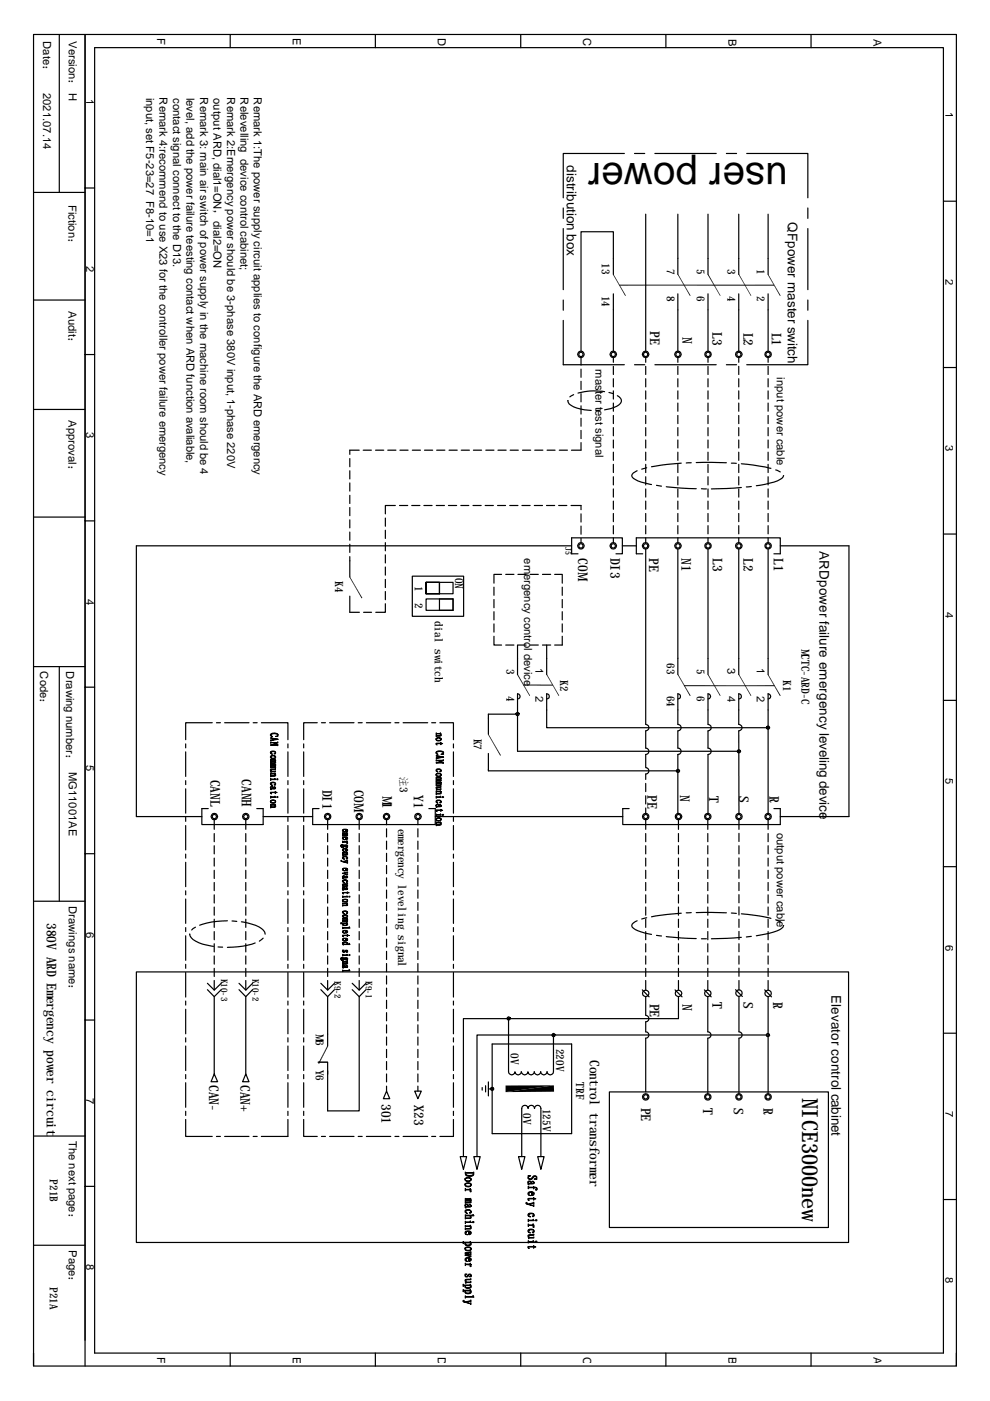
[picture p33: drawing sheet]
<svg xmlns="http://www.w3.org/2000/svg" width="210mm" height="297mm" viewBox="0 0 210 297" stroke-linecap="round" stroke-linejoin="round" font-family="sans-serif">
<defs><g id="words">
<text font-size="8.6" x="167" y="34.6" transform="rotate(-180 167 34.6)">user power</text>
<text font-size="4.7" x="170.1" y="232.8" transform="rotate(90 170.1 232.8)">NICE3000new</text>
<g font-size="2.8">
<text x="120.2" y="35" transform="rotate(90 120.2 35)">distribution box</text>
<text x="167" y="47.1" transform="rotate(90 167 47.1)">QFpower master switch</text>
<text x="137.8" y="70.3" transform="rotate(90 137.8 70.3)">PE</text>
<text x="144.7" y="71.5" transform="rotate(90 144.7 71.5)">N</text>
<text x="151" y="70.5" transform="rotate(90 151 70.5)">L3</text>
<text x="157.6" y="70.5" transform="rotate(90 157.6 70.5)">L2</text>
<text x="163.7" y="70.6" transform="rotate(90 163.7 70.6)">L1</text>
<text x="122.6" y="118.3" transform="rotate(90 122.6 118.3)">COM</text>
<text x="129.4" y="118.3" transform="rotate(90 129.4 118.3)">DI3</text>
<text x="137.7" y="118.3" transform="rotate(90 137.7 118.3)">PE</text>
<text x="144.5" y="118.3" transform="rotate(90 144.5 118.3)">N1</text>
<text x="151.1" y="118.4" transform="rotate(90 151.1 118.4)">L3</text>
<text x="157.6" y="118.4" transform="rotate(90 157.6 118.4)">L2</text>
<text x="164" y="118.3" transform="rotate(90 164 118.3)">L1</text>
<text x="173.8" y="116.9" transform="rotate(90 173.8 116.9)">ARDpower failure emergency leveling device</text>
<text x="44.6" y="165.3" transform="rotate(90 44.6 165.3)">CANL</text>
<text x="51.3" y="165.2" transform="rotate(90 51.3 165.2)">CANH</text>
<text x="68.4" y="167.4" transform="rotate(90 68.4 167.4)">DI1</text>
<text x="75.1" y="167.4" transform="rotate(90 75.1 167.4)">COM</text>
<text x="81.1" y="168.7" transform="rotate(90 81.1 168.7)">M</text>
<text x="81.1" y="170.1" transform="rotate(90 81.1 170.1)">1</text>
<text x="87.8" y="168.6" transform="rotate(90 87.8 168.6)">Y1</text>
<text x="137.3" y="168.6" transform="rotate(90 137.3 168.6)">PE</text>
<text x="144.2" y="168.6" transform="rotate(90 144.2 168.6)">N</text>
<text x="150.3" y="168.8" transform="rotate(90 150.3 168.8)">T</text>
<text x="156.7" y="168.8" transform="rotate(90 156.7 168.8)">S</text>
<text x="163.2" y="168.8" transform="rotate(90 163.2 168.8)">R</text>
<text x="9.9" y="195.7" transform="rotate(90 9.9 195.7)">380V ARD Emergency power circuit</text>
<text x="137.8" y="212.8" transform="rotate(90 137.8 212.8)">PE</text>
<text x="144.7" y="212.8" transform="rotate(90 144.7 212.8)">N</text>
<text x="151.1" y="212.4" transform="rotate(90 151.1 212.4)">T</text>
<text x="157.6" y="212.5" transform="rotate(90 157.6 212.5)">S</text>
<text x="163.9" y="212.5" transform="rotate(90 163.9 212.5)">R</text>
<text x="176.3" y="211" transform="rotate(90 176.3 211)">Elevator control cabinet</text>
<text x="125.1" y="224.7" transform="rotate(90 125.1 224.7)">Control transformer</text>
<text x="44.3" y="230" transform="rotate(90 44.3 230)">CAN-</text>
<text x="51" y="230" transform="rotate(90 51 230)">CAN+</text>
<text x="80.9" y="234" transform="rotate(90 80.9 234)">301</text>
<text x="87.8" y="234.4" transform="rotate(90 87.8 234.4)">X23</text>
<text x="136" y="234.9" transform="rotate(90 136 234.9)">PE</text>
<text x="149.1" y="234.9" transform="rotate(90 149.1 234.9)">T</text>
<text x="155.6" y="234.9" transform="rotate(90 155.6 234.9)">S</text>
<text x="161.9" y="234.9" transform="rotate(90 161.9 234.9)">R</text>
</g>
<g font-size="2.4">
<text x="9.1" y="8.7" transform="rotate(90 9.1 8.7)">Date：</text>
<text x="14.6" y="8.7" transform="rotate(90 14.6 8.7)">Version： H</text>
<text x="33.3" y="8.2" transform="rotate(90 33.3 8.2)">F</text>
<text x="62.1" y="8.2" transform="rotate(90 62.1 8.2)">E</text>
<text x="92.8" y="8.2" transform="rotate(90 92.8 8.2)">D</text>
<text x="123.7" y="8.2" transform="rotate(90 123.7 8.2)">C</text>
<text x="154.4" y="8.2" transform="rotate(90 154.4 8.2)">B</text>
<text x="185.2" y="8.2" transform="rotate(90 185.2 8.2)">A</text>
<text x="9.1" y="19.7" transform="rotate(90 9.1 19.7)">2021.07.14</text>
<text x="18.3" y="21.1" transform="rotate(90 18.3 21.1)">1</text>
<text x="31" y="20.7" transform="rotate(90 31 20.7)">input, set F5-23=27 F8-10=1</text>
<text x="33.8" y="20.6" transform="rotate(90 33.8 20.6)">Remark 4:recommend to use X23 for the controller power failure emergency</text>
<text x="36.7" y="20.7" transform="rotate(90 36.7 20.7)">contact signal connect to the D13.</text>
<text x="39.5" y="20.7" transform="rotate(90 39.5 20.7)">level, add the power failure teesting contact when ARD function avaliable,</text>
<text x="42.4" y="20.6" transform="rotate(90 42.4 20.6)">Remark 3: main air switch of power supply in the machine room should be 4</text>
<text x="45.3" y="20.8" transform="rotate(90 45.3 20.8)">output ARD, dial1=ON，dial2=ON</text>
<text x="48.2" y="20.6" transform="rotate(90 48.2 20.6)">Remark 2:Emergency power should be 3-phase 380V input, 1-phase 220V</text>
<text x="51" y="20.6" transform="rotate(90 51 20.6)">Relevelling device control cabinet;</text>
<text x="53.8" y="20.6" transform="rotate(90 53.8 20.6)">Remark 1:The power supply circuit applies to configure the ARD emergency</text>
<text x="200.5" y="23.8" transform="rotate(90 200.5 23.8)">1</text>
<text x="14.5" y="43.4" transform="rotate(90 14.5 43.4)">Fiction：</text>
<text x="18.3" y="56.4" transform="rotate(90 18.3 56.4)">2</text>
<text x="127.6" y="55.9" transform="rotate(90 127.6 55.9)">13</text>
<text x="141.4" y="57" transform="rotate(90 141.4 57)">7</text>
<text x="147.7" y="57" transform="rotate(90 147.7 57)">5</text>
<text x="154.3" y="57" transform="rotate(90 154.3 57)">3</text>
<text x="160.4" y="57" transform="rotate(90 160.4 57)">1</text>
<text x="200.5" y="59.2" transform="rotate(90 200.5 59.2)">2</text>
<text x="14.5" y="65.9" transform="rotate(90 14.5 65.9)">Audit：</text>
<text x="127.6" y="62.7" transform="rotate(90 127.6 62.7)">14</text>
<text x="141.4" y="62.7" transform="rotate(90 141.4 62.7)">8</text>
<text x="147.7" y="62.7" transform="rotate(90 147.7 62.7)">6</text>
<text x="154.3" y="62.7" transform="rotate(90 154.3 62.7)">4</text>
<text x="160.4" y="62.7" transform="rotate(90 160.4 62.7)">2</text>
<text x="126.3" y="78.3" transform="rotate(90 126.3 78.3)">master test signal</text>
<text x="164.7" y="80" transform="rotate(90 164.7 80)">input power cable</text>
<text x="14.5" y="89.1" transform="rotate(90 14.5 89.1)">Approval：</text>
<text x="18.3" y="91.6" transform="rotate(90 18.3 91.6)">3</text>
<text x="200.5" y="94.3" transform="rotate(90 200.5 94.3)">3</text>
<text x="111.1" y="118.3" transform="rotate(90 111.1 118.3)">emergency control device</text>
<text x="71.1" y="123.2" transform="rotate(90 71.1 123.2)">K4</text>
<text x="87.9" y="124.2" transform="rotate(90 87.9 124.2)">1</text>
<text x="96.5" y="122.5" transform="rotate(90 96.5 122.5)">ON</text>
<text x="18.3" y="126.9" transform="rotate(90 18.3 126.9)">4</text>
<text x="87.9" y="127.7" transform="rotate(90 87.9 127.7)">2</text>
<text x="92.2" y="131.7" transform="rotate(90 92.2 131.7)">dial switch</text>
<text x="200.5" y="129.7" transform="rotate(90 200.5 129.7)">4</text>
<text x="170" y="137.6" transform="rotate(90 170 137.6)">MCTC-ARD-C</text>
<text x="8.6" y="142.4" transform="rotate(90 8.6 142.4)">Code：</text>
<text x="14" y="142.4" transform="rotate(90 14 142.4)">Drawing number：</text>
<text x="107.4" y="141.8" transform="rotate(90 107.4 141.8)">3</text>
<text x="113.5" y="141.7" transform="rotate(90 113.5 141.7)">1</text>
<text x="141.4" y="140.7" transform="rotate(90 141.4 140.7)">63</text>
<text x="147.7" y="141.8" transform="rotate(90 147.7 141.8)">5</text>
<text x="154.3" y="141.7" transform="rotate(90 154.3 141.7)">3</text>
<text x="160.4" y="141.7" transform="rotate(90 160.4 141.7)">1</text>
<text x="107.4" y="147.5" transform="rotate(90 107.4 147.5)">4</text>
<text x="113.5" y="147.5" transform="rotate(90 113.5 147.5)">2</text>
<text x="118.7" y="144.3" transform="rotate(90 118.7 144.3)">K2</text>
<text x="141.4" y="147.5" transform="rotate(90 141.4 147.5)">64</text>
<text x="147.7" y="147.5" transform="rotate(90 147.7 147.5)">6</text>
<text x="154.3" y="147.5" transform="rotate(90 154.3 147.5)">4</text>
<text x="160.4" y="147.5" transform="rotate(90 160.4 147.5)">2</text>
<text x="166" y="144.2" transform="rotate(90 166 144.2)">K1</text>
<text x="100.5" y="156.6" transform="rotate(90 100.5 156.6)">K7</text>
<text x="14.6" y="163.6" transform="rotate(90 14.6 163.6)">MG11001AE</text>
<text x="18.3" y="162.2" transform="rotate(90 18.3 162.2)">5</text>
<text x="84.8" y="164.5" transform="rotate(90 84.8 164.5)">注3</text>
<text x="200.5" y="165" transform="rotate(90 200.5 165)">5</text>
<text x="84.5" y="175.7" transform="rotate(90 84.5 175.7)">emergency leveling signal</text>
<text x="164.7" y="176.5" transform="rotate(90 164.7 176.5)">output power cable</text>
<text x="14.6" y="192.1" transform="rotate(90 14.6 192.1)">Drawings name：</text>
<text x="18.3" y="197.5" transform="rotate(90 18.3 197.5)">6</text>
<text x="200.5" y="200.3" transform="rotate(90 200.5 200.3)">6</text>
<text x="67" y="219.2" transform="rotate(90 67 219.2)">M6</text>
<text x="67" y="226.8" transform="rotate(90 67 226.8)">Y6</text>
<text x="108.3" y="223.3" transform="rotate(90 108.3 223.3)">0V</text>
<text x="117.9" y="222.4" transform="rotate(90 117.9 222.4)">220V</text>
<text x="18.3" y="232.8" transform="rotate(90 18.3 232.8)">7</text>
<text x="122.1" y="229.5" transform="rotate(90 122.1 229.5)">TRF</text>
<text x="111" y="236.1" transform="rotate(90 111 236.1)">0V</text>
<text x="115.1" y="235.1" transform="rotate(90 115.1 235.1)">125V</text>
<text x="200.5" y="235.6" transform="rotate(90 200.5 235.6)">7</text>
<text x="14.6" y="241.9" transform="rotate(90 14.6 241.9)">The next page：</text>
<text x="10.5" y="250" transform="rotate(90 10.5 250)">P21B</text>
<text x="14.6" y="265.1" transform="rotate(90 14.6 265.1)">Page：</text>
<text x="18.3" y="268" transform="rotate(90 18.3 268)">8</text>
<text x="10.5" y="272.9" transform="rotate(90 10.5 272.9)">P21A</text>
<text x="200.5" y="270.8" transform="rotate(90 200.5 270.8)">8</text>
<text x="33.3" y="287.7" transform="rotate(90 33.3 287.7)">F</text>
<text x="62.1" y="287.7" transform="rotate(90 62.1 287.7)">E</text>
<text x="92.8" y="287.7" transform="rotate(90 92.8 287.7)">D</text>
<text x="123.7" y="287.7" transform="rotate(90 123.7 287.7)">C</text>
<text x="154.4" y="287.7" transform="rotate(90 154.4 287.7)">B</text>
<text x="185.2" y="287.7" transform="rotate(90 185.2 287.7)">A</text>
</g>
<g font-size="1.9">
<text x="46.9" y="207.5" transform="rotate(90 46.9 207.5)">K10-3</text>
<text x="53.6" y="207.5" transform="rotate(90 53.6 207.5)">K10-2</text>
<text x="70.9" y="208" transform="rotate(90 70.9 208)">K9-2</text>
<text x="77.6" y="208" transform="rotate(90 77.6 208)">K9-1</text>
</g>
<text font-size="1.7" x="119.9" y="115.9" transform="rotate(90 119.9 115.9)">J5</text>
</g></defs>
<g fill="none" stroke="#000" stroke-width=".25">
<path d="M7.1 7.3h195.7v282.3h-195.7zM12.6 7.4v33.4M18 7.4v282.2M20.1 10.1h179.9v276.8h-179.9zM48.8 7.4v2.7M79.6 7.4v2.7M110.4 7.4v2.7M141.2 7.4v2.7M172 7.4v2.7M18 39.9h2.1M132.4 32.5h-13v9.4M134.5 32.5h2.2"/>
<path d="M138.9 32.5h12.9M154 32.5h2.2M158.3 32.5h13v9.4M7.1 40.8h10.9M119.4 44.1v2.2M119.4 48.5v12.9M130 58.2v-9.1h-6.8v25.4M136.9 45.4v29.1M143.7 45.4v12.8M150.1 45.4v12.8M156.6 45.4v12.8M162.9 45.4v12.8"/>
<path d="M171.3 44.1v2.2M171.3 48.5v12.9M200 42.7h2.8M7.1 63.6h10.9M18 75.2h2.1M119.4 63.6v2.2M119.4 67.9v9.4h13M123.2 75.8v1.6M123.2 78.3v1.7M130 62.3v12.2M130 75.8v1M130 77.7v1.7"/>
<path d="M134.5 77.3h2.2M136.9 75.8v1M136.9 77.7v1.7M138.9 77.3h12.9M143.7 62.3v12.2M143.7 75.8v1M143.7 77.7v1.7M150.1 62.3v12.2M150.1 75.8v1M150.1 77.7v1.7M154 77.3h2.2M156.6 62.3v12.2"/>
<path d="M156.6 75.8v1M156.6 77.7v1.7M162.9 62.3v12.2M162.9 75.8v1M162.9 77.7v1.7M171.3 67.9v9.4h-13M171.3 63.6v2.2M200 77.9h2.8M7.1 86.8h10.9M74.2 97.2v1.8M74.2 99.8v1.7M76.2 95.4h-2v.9"/>
<path d="M77 95.4h1.7M79.6 95.4h1.8M82.2 95.4h1.7M84.8 95.4h1.7M87.4 95.4h1.8M90 95.4h1.7M92.6 95.4h1.7M95.2 95.4h1.7M97.8 95.4h1.7M100.4 95.4h1.7M103 95.4h1.7M105.6 95.4h1.7"/>
<path d="M108.2 95.4h1.7M110.8 95.4h1.7M113.4 95.4h1.7M116 95.4h1.7M118.6 95.4h1.7M120.4 84.9a.98 .98 0 0 0 .7 1.1l2 .7 2.2 .3M121.6 83.7l-.8 .4M123.2 80.8v1.8M123.2 83.5v1.7M123.2 86v1.8M123.2 88.7v1.7M123.2 91.3v1.7"/>
<path d="M123.2 93.8v1.6h-2M127.3 87h-1M128.2 83l-3.3-.1-2.3 .4M129.1 83.2l.9 .3M130 80.3v1.7M130 82.9v1.7M130 85.5v1.7M130 88.1v1.7M130 90.7v1.7M130 93.3v1.7M130 95.9v1.7M130 98.5v1.7"/>
<path d="M130.9 83.9a1.14 1.14 0 0 1 .9 1.2 1.14 1.14 0 0 1-1 1l-1.3 .5-1.3 .3M135.1 99.8a1.23 1.23 0 0 0-1.1 1.3l1.3 .9 2.8 .7M136.9 80.3v1.7M136.9 82.9v1.7M136.9 85.5v1.7M136.9 88.1v1.7M136.9 90.7v1.7M136.9 93.3v1.7M136.9 95.9v1.7M136.9 98.5v1.7M137.1 99.2l-1 .3M143.7 80.3v1.7"/>
<path d="M143.7 82.9v1.7M143.7 85.5v1.7M143.7 88.1v1.7M143.7 90.7v1.7M143.7 93.3v1.7M143.7 95.9v1.7M143.7 98.5v1.7M144.4 98.2l-6.3 .8M146.6 98.1l-1.1 .1M147.6 98.1h6.4M150.1 80.3v1.7M150.1 82.9v1.7"/>
<path d="M150.1 85.5v1.7M150.1 88.1v1.7M150.1 90.7v1.7M150.1 93.3v1.7M150.1 95.9v1.7M150.1 98.5v1.7M155.1 98.2h1M156.6 80.3v1.7M156.6 82.9v1.7M156.6 85.5v1.7M156.6 88.1v1.7M156.6 90.7v1.7"/>
<path d="M156.6 93.3v1.7M156.6 95.9v1.7M156.6 98.5v1.7M157.2 98.3l2.7 .3 3.5 .7M162.9 80.3v1.7M162.9 82.9v1.7M162.9 85.5v1.7M162.9 88.1v1.7M162.9 90.7v1.7M162.9 93.3v1.7M162.9 95.9v1.7M162.9 98.5v1.7"/>
<path d="M164.5 99.6l.9 .5M7.1 109.6h10.9M18 110.4h2.1M74.2 102.4v1.7M74.2 105v1.8M74.2 107.6v1.7M74.2 110.2v1.7M74.2 112.8v1.7M74.2 115.4v1.7M74.2 118v4.3M81.7 109.8v1.8M81.7 112.4v1.8"/>
<path d="M81.7 115v1.8M81.7 117.6v1.8M83.8 107.2h-2.1v1.8M84.7 107.2h1.7M87.3 107.2h1.7M89.9 107.2h1.7M92.5 107.2h1.7M95.1 107.2h1.7M97.7 107.2h1.7M100.3 107.2h1.7M102.9 107.2h1.7M105.5 107.2h1.7"/>
<path d="M108.1 107.2h1.7M110.7 107.2h1.7M113.3 107.2h1.7M115.9 107.2h1.7M118.4 107.2h1.8M121.1 107.2h2.1v.9M121.2 115.7h-92.3v57.4h13.9M122.6 117.4h-1.4v-3.4h10.8v3.4h-1.4M123.2 109v1.7M123.2 111.5v1.8M123.2 114.2v.8M130 101.1v1.7"/>
<path d="M130 103.7v1.7M130 106.2v1.8M130 108.9v1.7M130 111.4v1.8M130 114v1M132 115.7h2.9M136.3 117.4h-1.4v-3.4h30.5v3.4h-1.3M136.9 116.4v37.2a.7 .7 0 0 1 .7 .7 .7 .7 0 0 1-.7 .7v3.6a.68 .68 0 0 1 .7 .7 .68 .68 0 0 1-.7 .7v2.8a.68 .68 0 0 1 .7 .6 .68 .68 0 0 1-.7 .7v1.2M136.9 101.1v1.7M136.9 103.7v1.7M136.9 106.2v1.8M136.9 108.9v1.7"/>
<path d="M136.9 111.4v1.8M136.9 114v1M139.2 102.9l1.1 .2M141.3 103.2l6.3 .4M143.7 101.1v1.7M143.7 103.7v1.7M143.7 106.2v1.8M143.7 108.9v1.7M143.7 111.4v1.8M143.7 114v1M143.7 116.4v26.6M148.7 103.6l1.1 .1"/>
<path d="M150.1 101.1v1.7M150.1 103.7v1.7M150.1 106.2v1.8M150.1 108.9v1.7M150.1 111.4v1.8M150.1 114v1M150.1 116.4v26.6M156.6 101.1v1.7M156.6 103.7v1.7M156.6 106.2v1.8M156.6 108.9v1.7M156.6 111.4v1.8"/>
<path d="M156.6 114v1M156.6 116.4v26.6M157.2 103.4l-6.4 .3M159.3 103.2h-1.1M162.9 101.1v1.7M162.9 103.7v1.7M162.9 106.2v1.8M162.9 108.9v1.7M162.9 111.4v1.8M162.9 114v1M162.9 116.4v26.6M165.4 115.7h14.6v57.4h-14.6"/>
<path d="M166.2 100.9h-.1a3.6 3.6 0 0 1-2.9 1.5l-2.8 .6M200 113.2h2.8M74.2 126.4v3.4h2M77.1 129.8h1.7M81.7 128v1.8h-2M81.7 120.2v1.7M81.7 122.8v1.8M81.7 125.4v1.8M87.4 122.2h10.9v8.5h-10.9zM90.3 123.5h5.8v2.4h-5.8zM90.3 127h5.8v2.4h-5.8zM90.3 123.5h2.9v2.4v-2.4z"/>
<path d="M90.3 123.5v2.4h2.9h-2.9zM93.2 129.4h2.9zM93.2 127v2.4zM93.2 127h2.9zM96.1 127v2.4zM104.7 134.9v1.9h1.6M104.7 124.5v1.7M104.7 127.1v1.7M104.7 129.7v1.7M104.7 132.3v1.7M106.3 121.8h-1.6v1.8M107.2 136.8h1.8"/>
<path d="M107.2 121.8h1.8M109.7 136.8v6.2M109.8 136.8h1.7M109.8 121.8h1.7M112.4 136.8h1.7M112.4 121.8h1.7M115 136.8h1.8M115 121.8h1.8M115.9 136.8v6.2M117.6 121.8h1.6v1.8M119.2 134.9v1.9h-1.6M119.2 124.5v1.7"/>
<path d="M119.2 127.1v1.7M119.2 129.7v1.7M119.2 132.3v1.7M7.1 141.3h10.9M12.6 141.3v49.8M18 145.7h2.1M39.4 157.7v.9M39.4 159.4v5.2M45 153.2h-5.6v3.6M45.9 153.2h.8M47.6 153.2h5.2M53.7 153.2h.8"/>
<path d="M55.4 153.2h5.6v3.6M61 157.7v.9M61 159.4v5.2M64.4 157.7v.9M64.4 159.4v5.2M67.3 153.2h-2.9v3.6M68.2 153.2h.8M69.9 153.2h5.2M75.9 153.2h.9M77.7 153.2h5.1M83.7 153.2h.9M85.5 153.2h5.2"/>
<path d="M91.5 153.2h.9M93.3 153.2h2.8v3.6M96.1 157.7v.9M96.1 159.4v5.2M103.5 159.8v3.6h40.2M109.5 151.2l.2-.2 .3 .2v.4l-.3 .2-.2-.2zM109.7 148.2a.55 .55 0 0 0 .6-.6 .55 .55 0 0 0-.6-.5v12.2h46.9M109.7 151.4h-6.2v4.3M115.9 148.2l.3-.1a.55 .55 0 0 0 .2-.6 .55 .55 0 0 0-.5-.4v7.2h47M143.7 148.2l.3-.1a.55 .55 0 0 0 .2-.6 .55 .55 0 0 0-.5-.4v6.5a.7 .7 0 0 1 .7 .7 .7 .7 0 0 1-.7 .7v3.6a.68 .68 0 0 1 .7 .7 .68 .68 0 0 1-.7 .7v12.5M150.1 148.2a.55 .55 0 0 0 .6-.6 .55 .55 0 0 0-.6-.5v6.5a.7 .7 0 0 1 .7 .7 .7 .7 0 0 1-.7 .7v3.6a.68 .68 0 0 1 .7 .7 .68 .68 0 0 1-.7 .7v12.5M156.4 159.1l.2-.2 .3 .2v.4h-.5l-.1-.2z"/>
<path d="M156.6 148.2l.3-.1a.55 .55 0 0 0 .3-.6 .55 .55 0 0 0-.6-.4v6.5a.7 .7 0 0 1 .8 .7 .7 .7 0 0 1-.8 .7l.1 17.5M162.6 154l.3-.1 .2 .1 .1 .3-.1 .2-.2 .1-.3-.1zM162.9 148.2a.55 .55 0 0 0 .5-.6 .55 .55 0 0 0-.5-.5v25.4M200 148.5h2.8M39.4 165.5v.9M39.4 167.2v5.2M39.4 173.3v.8M39.4 175v5.2M44.2 171.4h-1.4v3.4h13v-3.4h-1.4M45.4 173.8v2M45.4 176.7v1.8M45.4 179.3v1.7"/>
<path d="M52.1 173.8v2M52.1 176.7v1.8M52.1 179.3v1.7M55.8 173.1h10.5M61 165.5v.9M61 167.2v5.2M61 173.3v.8M61 175v5.2M64.4 165.5v.9M64.4 167.2v5.2M64.4 173.3v.8M64.4 175v5.2"/>
<path d="M67.6 171.4h-1.3v3.4h26v-3.4h-1.4M69.5 173.8v2M69.5 176.7v1.8M69.5 179.3v1.7M76.2 173.8v2M76.2 176.7v1.8M76.2 179.3v1.7M82 173.8v1.1M82 175.7v1.7M82 178.3v1.8M88.6 173.8v1.1M88.6 175.7v1.7"/>
<path d="M88.6 178.3v1.8M92.3 173.1h39.7M96.1 165.5v.9M96.1 167.2v5.2M96.1 173.3v.8M96.1 175v5.2M133.4 171.4h-1.4v3.4h33.4v-3.4h-1.3M136.9 166.1v1.7M136.9 168.7v1.8M136.9 171.3v1.2M136.9 173.8v2M136.9 176.7v1.8"/>
<path d="M136.9 179.3v1.7M143.5 163.2l.2-.1 .3 .1 .1 .2-.1 .3h-.5l-.1-.3zM143.8 173.8v2M143.8 176.7v1.8M143.8 179.3v1.7M150.1 173.8v2M150.1 176.7v1.8M150.1 179.3v1.7M156.7 173.8v2M156.7 176.7v1.7M156.7 179.3v1.7M162.9 173.8v2"/>
<path d="M162.9 176.7v1.8M162.9 179.3v1.7M7.1 191.1h10.9M18 181h2.1M39.4 181.1v.8M39.4 182.8v5.2M39.4 188.9v.8M39.4 190.6v5.2M39.4 196.7v.8M39.4 198.4v5.2M40.3 198.1a1.47 1.47 0 0 0 1.2 1.4 9.7 9.7 0 0 0 3.8 1.1M41.4 196.6l-.8 .6"/>
<path d="M45.4 181.9v1.7M45.4 184.5v1.8M45.4 187.1v1.7M45.4 189.7v1.8M45.4 192.3v1.7M45.4 194.9v1.7M45.4 197.5v1.7M48.2 195.2l-3.3 .3-2.6 .7M49.2 195.3l1 .1M51.2 195.4a6.9 6.9 0 0 1 4.9 2.2l.1 .5M52.1 181.9v1.7M52.1 184.5v1.8"/>
<path d="M52.1 187.1v1.7M52.1 189.7v1.8M52.1 192.3v1.7M52.1 194.9v1.7M52.1 197.5v1.7M54.1 199.9l-2.6 .7-3.3 .3M55.8 198.9l-.8 .6M61 181.1v.8M61 182.8v5.2M61 188.9v.8M61 190.6v5.2M61 196.7v.8"/>
<path d="M61 198.4v5.2M64.4 181.1v.8M64.4 182.8v5.2M64.4 188.9v.8M64.4 190.6v5.2M64.4 196.7v.8M64.4 198.4v5.2M69.5 181.9v1.7M69.5 184.5v1.8M69.5 187.1v1.7M69.5 189.7v1.8M69.5 192.3v1.7"/>
<path d="M69.5 194.9v1.7M69.5 197.5v1.7M76.2 181.9v1.7M76.2 184.5v1.8M76.2 187.1v1.7M76.2 189.7v1.8M76.2 192.3v1.7M76.2 194.9v1.7M76.2 197.5v1.7M82 180.9v1.8M82 183.5v1.7M82 186.1v1.8"/>
<path d="M82 188.7v1.7M82 191.3v1.7M82 193.9v1.8M82 196.5v1.7M82 199.1v1.7M88.6 180.9v1.8M88.6 183.5v1.7M88.6 186.1v1.8M88.6 188.7v1.7M88.6 191.3v1.7M88.6 193.9v1.8M88.6 196.5v1.7"/>
<path d="M88.6 199.1v1.7M96.1 181.1v.8M96.1 182.8v5.2M96.1 188.9v.8M96.1 190.6v5.2M96.1 196.7v.8M96.1 198.4v5.2M135.1 195.2a1.23 1.23 0 0 0-1.1 1.3 7 7 0 0 0 4.1 1.6M136.9 181.9v1.7M136.9 184.5v1.8M136.9 187.1v1.7M136.9 189.7v1.8"/>
<path d="M136.9 192.3v1.7M136.9 194.9v1.7M136.9 197.5v1.7M137.1 194.6l-1 .2M139.2 198.3l1.1 .1M141.3 198.6l6.3 .4M143.8 181.9v1.7M143.8 184.5v1.8M143.8 187.1v1.7M143.8 189.7v1.8M143.8 192.3v1.7M143.8 194.9v1.7"/>
<path d="M143.8 197.5v1.7M144.4 193.6l-6.3 .8M146.6 193.5h-1.1M147.6 193.5h6.4M148.7 199h1.1M150.1 181.9v1.7M150.1 184.5v1.8M150.1 187.1v1.7M150.1 189.7v1.8M150.1 192.3v1.7M150.1 194.9v1.7M150.1 197.5v1.7"/>
<path d="M155.1 193.6l1 .1M156.7 181.9v1.7M156.7 184.5v1.7M156.7 187.1v1.7M156.7 189.7v1.7M156.7 192.3v1.7M156.7 194.9v1.7M156.7 197.5v1.7M157.2 198.7l-6.4 .3M157.2 193.7l3.9 .5 2.3 .5M159.3 198.5l-1.1 .2M162.9 181.9v1.7"/>
<path d="M162.9 184.5v1.8M162.9 187.1v1.7M162.9 189.7v1.8M162.9 192.3v1.7M162.9 194.9v1.7M162.9 197.5v1.7M164.5 195l.9 .4M166.2 196.2h-.1a1.77 1.77 0 0 1-1.3 1.1l-1.6 .6-2.8 .5M200 183.8h2.8M18 216.3h2.1M28.9 206.1h151v57.3h-151zM39.4 204.5v.8"/>
<path d="M39.4 206.2v5.2M39.4 212.2v.9M39.4 214v5.2M44 209.8l1.4 1.5 1.5-1.5M44 208.5l1.4 1.4 1.5-1.4M45.4 211.3v16.4l-.7 1.6h1.4l-.7-1.6M45.4 200.1v1.7M45.4 202.7v1.7M45.4 205.3v1.7M45.4 207.9v2M46.2 200.8h1M50.7 209.8l1.4 1.5 1.5-1.5"/>
<path d="M50.7 208.5l1.4 1.4 1.5-1.4M52.1 200.1v1.7M52.1 202.7v1.7M52.1 205.3v1.7M52.1 207.9v2M52.1 211.3v16.4M61 204.5v.8M61 206.2v5.2M61 212.2v.9M61 214v5.2M64.4 204.5v.8M64.4 206.2v5.2"/>
<path d="M64.4 212.2v.9M64.4 214v5.2M68 209.8l1.5 1.5 1.4-1.5M68 208.5l1.5 1.4 1.4-1.4M69.5 200.1v1.7M69.5 202.7v1.7M69.5 205.3v1.7M69.5 207.9v2M69.5 211.3v10.5M74.7 209.8l1.5 1.5 1.4-1.5M74.7 208.5l1.5 1.4 1.4-1.4M76.2 211.3v24.2h-6.7v-8.4"/>
<path d="M76.2 200.1v1.7M76.2 202.7v1.7M76.2 205.3v1.7M76.2 207.9v2M82 201.7v1.7M82 204.3v1.7M82 206.9v1.7M82 209.5v1.7M82 212.1v1.7M82 214.7v1.7M82 217.3v1.7M82 219.9v1.7"/>
<path d="M88.6 201.7v1.7M88.6 204.3v1.7M88.6 206.9v1.7M88.6 209.5v1.7M88.6 212.1v1.7M88.6 214.7v1.7M88.6 217.3v1.7M88.6 219.9v1.7M96.1 204.5v.8M96.1 206.2v5.2M96.1 212.2v.9M96.1 214v5.2"/>
<path d="M107.6 215.7l.2-.1 .3 .1v.5h-.5l-.1-.3zM107.8 216v11.2a.68 .68 0 0 0 .7 .7 .68 .68 0 0 0 .7-.7 .68 .68 0 0 0 .7 .7 .68 .68 0 0 0 .6-.7 .7 .7 0 0 0 .7 .7 .7 .7 0 0 0 .7-.7 .68 .68 0 0 0 .7 .7 .68 .68 0 0 0 .7-.7 .68 .68 0 0 0 .7 .7 .68 .68 0 0 0 .6-.7 .68 .68 0 0 0 .7 .7 .68 .68 0 0 0 .7-.7 .68 .68 0 0 0 .7 .7 .68 .68 0 0 0 .6-.7v-7.8M107.8 216h-9.5v29.1M117.1 219.2l.2-.1 .3 .1v.5l-.3 .1-.2-.1-.1-.2zM117.3 219.4h-16.2v25.8M117.3 219.4h45.2M136.2 209.9l1.4 1.5M136.9 211.3v4a.7 .7 0 0 1 .7 .6 .7 .7 0 0 1-.7 .7v2.2a.68 .68 0 0 1 .7 .6 .68 .68 0 0 1-.7 .7v11.4M136.9 200.1v1.7M136.9 202.7v1.7M136.9 205.3v1.7M136.9 207.9v2"/>
<path d="M143.1 209.9l1.5 1.5M143.8 200.1v1.7M143.8 202.7v1.7M143.8 205.3v1.7M143.8 207.9v2M143.8 211.3v4.7h-36M149.4 209.9l1.4 1.5M150.1 211.3v7.5a.68 .68 0 0 1 .6 .6 .68 .68 0 0 1-.6 .7v11.8M150.1 200.1v1.7M150.1 202.7v1.7M150.1 205.3v1.7M150.1 207.9v2"/>
<path d="M156 209.8l1.4 1.5M156.7 211.3v7.5a.68 .68 0 0 1 .7 .6 .68 .68 0 0 1-.7 .7v11.8M156.7 200.1v1.7M156.7 202.7v1.7M156.7 205.3v1.7M156.7 207.9v2M162.1 209.9l1.5 1.5M162.6 219.2l.2-.1 .3 .1v.5h-.5zM162.9 200.1v1.7M162.9 202.7v1.7M162.9 205.3v1.7M162.9 207.9v2"/>
<path d="M162.9 211.3v20.6M200 219.1h2.8M39.4 237.3v3.6h5.6M39.4 220v.9M39.4 221.8v5.2M39.4 227.8v.9M39.4 229.6v5.2M39.4 235.6v.9M52.1 227.7l.7 1.6h-1.4zM61 237.3v3.6h-5.6M61 220v.9M61 221.8v5.2"/>
<path d="M61 227.8v.9M61 229.6v5.2M61 235.6v.9M64.4 237.3v3.6h2.9M64.4 220v.9M64.4 221.8v5.2M64.4 227.8v.9M64.4 229.6v5.2M64.4 235.6v.9M67.4 225.2h2.1v2.5M82 231.3l.6 1.6h-1.3zM82 222.5v1.7"/>
<path d="M82 225.1v1.7M82 227.7v1.7M82 230.3v1M87.9 231.3h1.4l-.7 1.6zM88.6 222.5v1.7M88.6 225.1v1.7M88.6 227.7v1.7M88.6 230.3v1M96.1 237.3v3.6h-2.8M96.1 220v.9M96.1 221.8v5.2M96.1 227.8v.9"/>
<path d="M96.1 229.6v5.2M96.1 235.6v.9M102.2 230.6v.5M103 230.2v1.3M103.5 229.4v3M103.5 230.9h.9M104.1 230.6h.5v.5l-.2 .1-.3-.1zM104.4 221.3h16.8v19.1h-16.8zM129.2 231.5h46.4v28.8h-46.4zM7.1 240.9h10.9M18 251.5h2.1M45.9 240.9h.8"/>
<path d="M47.6 240.9h5.2M53.7 240.9h.8M68.2 240.9h.8M69.9 240.9h5.2M75.9 240.9h.9M77.7 240.9h5.1M83.7 240.9h.9M85.5 240.9h5.2M91.5 240.9h.9M97.6 245.2h1.3l-.6 2.7zM100.5 245.2h1.3l-.7 2.7zM109.9 245.2h1.4l-.7 2.7z"/>
<path d="M110.6 245.2v-10.2a.68 .68 0 0 1 .7-.7 .68 .68 0 0 1 .7 .7 .68 .68 0 0 1 .6-.7 .68 .68 0 0 1 .7 .7 .68 .68 0 0 1 .7-.7 .68 .68 0 0 1 .7 .7v10.2M114 245.2h1.4l-.7 2.7zM200 254.3h2.8M7.1 264h10.9M7.1 286.9v2.7M48.8 286.9v2.7M79.6 286.9v2.7M110.4 286.9v2.7M141.2 286.9v2.7M172 286.9v2.7M202.8 286.9v2.7"/>
<circle cx="123.2" cy="75.1" r=".67"/>
<circle cx="123.2" cy="75.1" r=".46"/>
<circle cx="130" cy="75.1" r=".46"/>
<circle cx="130" cy="75.1" r=".67"/>
<circle cx="136.9" cy="75.1" r=".46"/>
<circle cx="136.9" cy="75.1" r=".67"/>
<circle cx="143.7" cy="75.1" r=".67"/>
<circle cx="143.7" cy="75.1" r=".46"/>
<circle cx="150.1" cy="75.1" r=".68"/>
<circle cx="150.1" cy="75.1" r=".46"/>
<circle cx="156.6" cy="75.1" r=".68"/>
<circle cx="156.7" cy="75.1" r=".46"/>
<circle cx="162.8" cy="75.1" r=".46"/>
<circle cx="162.9" cy="75.1" r=".68"/>
<circle cx="123.2" cy="115.7" r=".46"/>
<circle cx="123.2" cy="115.7" r=".67"/>
<circle cx="130" cy="115.7" r=".67"/>
<circle cx="130" cy="115.7" r=".46"/>
<circle cx="136.9" cy="115.7" r=".46"/>
<circle cx="136.9" cy="115.7" r=".67"/>
<circle cx="143.7" cy="115.7" r=".67"/>
<circle cx="143.7" cy="115.7" r=".46"/>
<circle cx="150.1" cy="115.7" r=".68"/>
<circle cx="150.1" cy="115.7" r=".46"/>
<circle cx="156.6" cy="115.7" r=".68"/>
<circle cx="156.7" cy="115.7" r=".46"/>
<circle cx="162.8" cy="115.7" r=".46"/>
<circle cx="162.9" cy="115.7" r=".68"/>
<circle cx="45.4" cy="173.1" r=".67"/>
<circle cx="45.4" cy="173.1" r=".46"/>
<circle cx="52.1" cy="173.1" r=".68"/>
<circle cx="52.1" cy="173.1" r=".45"/>
<circle cx="69.5" cy="173.1" r=".45"/>
<circle cx="69.5" cy="173.1" r=".68"/>
<circle cx="76.1" cy="173.1" r=".46"/>
<circle cx="76.2" cy="173.1" r=".68"/>
<circle cx="81.9" cy="173.1" r=".46"/>
<circle cx="82" cy="173.1" r=".68"/>
<circle cx="88.6" cy="173.1" r=".68"/>
<circle cx="88.6" cy="173.1" r=".46"/>
<circle cx="136.9" cy="173.1" r=".45"/>
<circle cx="136.9" cy="173.1" r=".68"/>
<circle cx="143.8" cy="173.1" r=".68"/>
<circle cx="143.9" cy="173.1" r=".46"/>
<circle cx="150.1" cy="173.1" r=".46"/>
<circle cx="150.1" cy="173.1" r=".68"/>
<circle cx="156.7" cy="173.1" r=".46"/>
<circle cx="156.7" cy="173.1" r=".68"/>
<circle cx="162.8" cy="173.1" r=".46"/>
<circle cx="162.9" cy="173.1" r=".68"/>
<circle cx="136.9" cy="210.6" r=".7"/>
<circle cx="143.8" cy="210.6" r=".7"/>
<circle cx="150.1" cy="210.6" r=".7"/>
<circle cx="156.7" cy="210.6" r=".7"/>
<circle cx="162.9" cy="210.6" r=".7"/>
<circle cx="136.9" cy="232.6" r=".46"/>
<circle cx="136.9" cy="232.6" r=".68"/>
<circle cx="150.1" cy="232.6" r=".47"/>
<circle cx="150.1" cy="232.6" r=".68"/>
<circle cx="156.7" cy="232.6" r=".47"/>
<circle cx="156.7" cy="232.6" r=".68"/>
<circle cx="162.8" cy="232.6" r=".47"/>
<circle cx="162.9" cy="232.6" r=".68"/>
</g>
<g fill="#000">
<path d="M130 58.2l2.7 4.5h-.2zM130 58.2h.1l2.6 4.5zM143.7 58.2l2.7 4.5h-.1zM143.7 58.2h.1l2.6 4.5zM150 58.2l2.8 4.5h-.1zM150 58.2h.2l2.6 4.5zM156.6 58.2l2.7 4.5h-.1zM156.6 58.2h.1l2.6 4.5zM162.8 58.2l2.7 4.5h-.1zM162.8 58.2h.1l2.6 4.5zM74.1 122.4l2.7 4.4-.1 .1zM74.1 122.4l.1-.1 2.6 4.5z"/>
<path d="M103.5 155.7l2.7 4.4-.2 .1zM103.5 155.7l.1-.1 2.6 4.5zM109.4 151.3v.1zM109.4 151.3v.2zM109.4 151.2v.3zM109.5 151.2l-.1 .3zM109.5 151.2v.4zM109.6 151.1l-.1 .5zM109.6 151.1v.6zM109.6 143.1l2.8 4.4-.1 .1zM109.7 151.1l-.1 .6zM109.7 151v.7z"/>
<path d="M109.7 151v.8zM109.6 143.1l.2-.1 2.6 4.5zM109.8 151.1l-.1 .7zM109.8 151.1v.6zM109.9 151.1l-.1 .6zM109.9 151.1v.6zM110 151.2l-.1 .5zM110 151.2v.4zM110.1 151.3v.2zM110.1 151.4v.1zM110 151.2v.3zM110.1 151.3l-.1 .2z"/>
<path d="M115.9 143.1l2.7 4.4-.2 .1zM115.9 143.1l.1-.1 2.6 4.5zM143.7 143.1l2.7 4.4-.1 .1zM143.7 143.1l.1-.1 2.6 4.5zM150 143l2.8 4.5-.1 .1zM150 143h.2l2.6 4.5zM156.3 159.2v.2zM156.3 159.2v.3zM156.3 159.2v.1zM156.4 159.1l-.1 .4zM156.4 159.1v.4zM156.4 159v.5z"/>
<path d="M156.5 159v.6zM156.6 143.1l2.7 4.4-.1 .1zM156.6 158.9l-.1 .7zM156.6 158.9v.7zM156.6 143.1l.1-.1 2.6 4.5zM156.7 158.9l-.1 .7zM156.7 158.9v.7zM156.8 159l-.1 .6zM156.8 159v.6zM156.9 159l-.1 .6zM156.9 159v.5zM156.9 159.1v.4z"/>
<path d="M157 159.2v.2zM157 159.3v.1zM157 159.2v.3zM157 159.2l-.1 .3zM162.5 154.2v.1zM162.5 154.2v.2zM162.6 154.1v.3zM162.6 154.1v.4zM162.6 154v.5zM162.7 154v.6zM162.8 143.1l2.7 4.4-.1 .1zM162.8 154l-.1 .6z"/>
<path d="M162.8 154v.6zM162.9 153.9v.7zM162.8 143.1l.1-.1 2.6 4.5zM162.9 154v.6zM163 154l-.1 .6zM163 154v.6zM163 154v.5zM163.1 154l-.1 .5zM163.1 154v.5zM163.1 154.1v.4zM163.2 154.1v.3zM163.2 154.2v.2z"/>
<path d="M163.2 154.1l-.1 .4zM143.4 163.3v.2zM143.4 163.3v.3zM143.4 163.4v.1zM143.5 163.2l-.1 .4zM143.5 163.2v.4zM143.5 163.2v.5zM143.6 163.1v.6zM143.6 163.1v.7zM143.7 163.1l-.1 .7zM143.7 163.1v.7zM143.8 163.1l-.1 .7z"/>
<path d="M143.8 163.1v.7zM143.9 163.1l-.1 .7zM143.9 163.1v.6zM144 163.2l-.1 .5zM144 163.2v.5zM144.1 163.3v.3zM144.1 163.4v.2zM144 163.2v.4zM144.1 163.3l-.1 .3zM144.1 163.4v.1zM107.5 215.8v.2zM107.5 215.8v.3z"/>
<path d="M107.6 215.7l-.1 .4zM107.6 215.7v.4zM107.6 215.7v.5zM107.7 215.6l-.1 .6zM107.7 215.6v.6zM107.7 215.6v.7zM107.8 215.6l-.1 .7zM107.8 215.6v.7zM107.9 215.6l-.1 .7zM107.9 215.6v.7zM108 215.6l-.1 .7zM108 215.6v.6z"/>
<path d="M108.1 215.7l-.1 .5zM108.1 215.7v.5zM108.2 215.8v.2zM108.2 215.9v.1zM108.2 215.8v.3zM108.1 215.7v.4zM108.2 215.8l-.1 .3zM117.1 219.3v.3zM117.1 219.4l-.1 .1zM117.1 219.4v.2zM117.1 219.3v.4zM117.1 219.2v.5z"/>
<path d="M117.2 219.2v.5zM117.2 219.1v.6zM117.2 219.1v.7zM117.3 219.1l-.1 .7zM117.3 219.1v.7zM117.4 219.1l-.1 .7zM117.4 219.1v.7zM117.5 219.1l-.1 .7zM117.5 219.1v.7zM117.6 219.2l-.1 .6zM117.6 219.2v.5zM117.6 219.3v.4z"/>
<path d="M117.7 219.4v.2zM117.6 219.3v.3zM117.7 219.4l-.1 .2zM162.5 219.4v.1zM162.5 219.4v.2zM162.5 219.3v.3zM162.5 219.3v.4zM162.6 219.2l-.1 .5zM162.6 219.2v.5zM162.7 219.1l-.1 .6zM162.7 219.1v.7zM162.8 219.1l-.1 .7z"/>
<path d="M162.8 219.1v.7zM162.9 219.1l-.1 .7zM162.9 219.1v.7zM163 219.2l-.1 .6zM163 219.2v.5zM163.1 219.3l-.1 .4zM163.1 219.3v.4zM163.2 219.4v.2zM163.1 219.3v.3zM163.2 219.4l-.1 .2zM69.4 221.7l-1.8 3.9-.1-.1zM69.4 221.7l.2 .2-2 3.7z"/>
<path d="M104 230.7v.2zM104 230.7v.3zM104.1 230.7l-.1 .3zM104.1 230.7v.3zM104.1 230.6v.5zM104.2 230.6l-.1 .5zM104.2 230.5v.6zM104.2 230.5v.7zM104.3 230.5v.7zM104.4 230.5l-.1 .7zM104.4 230.5v.7zM104.5 230.5l-.1 .7z"/>
<path d="M104.5 230.5v.7zM104.5 230.6v.6zM104.5 230.6v.5zM104.6 230.6l-.1 .5zM104.6 230.6v.5zM104.6 230.7v.4zM104.6 230.7v.3zM104.7 230.7v.3zM104.7 230.8v.2zM104.7 230.7l-.1 .3zM107.2 230.2l10.2-.1-10.2 1.4zM107.2 231.5l10.2-1.4 .1 1.4z"/>
</g>
<path d="M131.3 60.5h32.8M111 145.3h6.2M145 145.4h19.2M67.4 225.2h2.1" fill="none" stroke="#000" stroke-width=".21"/>
<g fill="#000" stroke="#000" stroke-width=".21">
<path d="M57.4 155.9l.4 .3-.4-.1z" fill-rule="evenodd"/>
<path d="M57.4 159.4l.1-.1v.4l.3 .2-.4-.2z" fill-rule="evenodd"/>
<path d="M58.1 159.8l.3-.2-.1 .3z" fill-rule="evenodd"/>
<path d="M57.5 159.3h.8l.1 .5-.1-.4-.3-.1-.5 .2v.1z" fill-rule="evenodd"/>
<path d="M57.4 157.3l1.4 .1-1.4 .2z" fill-rule="evenodd"/>
<path d="M57.4 155.6l.8-.2 .7 .3v.1l-.3-.2h-.7l-.4 .1-.1 .3-.1-.2z" fill-rule="evenodd"/>
<path d="M58.8 156.1l.1 .1z" fill-rule="evenodd"/>
<path d="M57.4 158l1.4-.1 .1-.1v.3l-.1-.1z" fill-rule="evenodd"/>
<path d="M57.4 158l1.5-.7v.2z" fill-rule="evenodd"/>
<path d="M58.4 156.1l.4-.1 .1-.3-.1 .5z" fill-rule="evenodd"/>
<path d="M57.4 156.4l1.6 .3-1-.1-.1 .2v-.2h-.5z" fill-rule="evenodd"/>
<path d="M57.4 156.8h.5l.1-.2v.2l1-.1-1.6 .4z" fill-rule="evenodd"/>
<path d="M92.4 157.7l.1-.1 .2 .4z" fill-rule="evenodd"/>
<path d="M92.5 159.7l.4 .2h-.3z" fill-rule="evenodd"/>
<path d="M93.3 155.6l.1 .2z" fill-rule="evenodd"/>
<path d="M92.5 156.5l.6-.1 .4 .1v.2l-.4-.2h-.4l-.2 .2z" fill-rule="evenodd"/>
<path d="M92.5 155.4l.1 .1h.7l.1-.1 .2 .2h-1l-.1 .1z" fill-rule="evenodd"/>
<path d="M92.5 155.9l.8 .1 .1-.3 .2 .2-1.1 .3z" fill-rule="evenodd"/>
<path d="M92.5 156.6l.2 .4 .7-.1 .1-.4 .1 .3-.3 .3h-.6l-.2-.2z" fill-rule="evenodd"/>
<path d="M92.5 157.6h.9l.1-.2 .4 .3h-.4l-.1 .2v-.2l-.9 .1z" fill-rule="evenodd"/>
<path d="M92.5 159.5l.5-.3h.5l.5 .3v.1l-.3-.2-.7-.1-.4 .2-.1 .3z" fill-rule="evenodd"/>
<path d="M93.9 159.9h.2z" fill-rule="evenodd"/>
<path d="M93.5 159.9l.4-.1 .1-.3-.1 .4z" fill-rule="evenodd"/>
<path d="M57.4 167l.1 .2z" fill-rule="evenodd"/>
<path d="M57.4 167.2l.1 .3z" fill-rule="evenodd"/>
<path d="M57.4 163.1l.1 .4-.2-.2z" fill-rule="evenodd"/>
<path d="M57.3 168h.1l.2 .3z" fill-rule="evenodd"/>
<path d="M57.4 165.9l.1 .5 .3 .1a.33 .33 0 0 1-.4-.2 .33 .33 0 0 1 0-.4z" fill-rule="evenodd"/>
<path d="M57.4 166.8h.4l.2 .4-.3-.3h-.2l-.1 .2z" fill-rule="evenodd"/>
<path d="M58.2 161.5l.1 .1z" fill-rule="evenodd"/>
<path d="M57.4 161.3h.9v.2l-.9 .1z" fill-rule="evenodd"/>
<path d="M58.2 162.5l.1 .1z" fill-rule="evenodd"/>
<path d="M57.4 162.3l.9-.1v.2l-.9 .1z" fill-rule="evenodd"/>
<path d="M58.2 164.2l.1 .1z" fill-rule="evenodd"/>
<path d="M58.2 170.8l.1 .1z" fill-rule="evenodd"/>
<path d="M57.4 160.3l.8-.1 .2 .3-.4-.2h-.5l-.1 .2z" fill-rule="evenodd"/>
<path d="M58.1 166.4l.3-.2-.1 .3z" fill-rule="evenodd"/>
<path d="M57.5 167.1l.5 .1v-.2v.2l.4-.1v.1l-1 .1z" fill-rule="evenodd"/>
<path d="M57.4 169.7l.6-.1 .4 .1v.3l-.4-.3h-.4l-.2 .3z" fill-rule="evenodd"/>
<path d="M57.4 163.1h.9l.1-.2v.3h-.8l-.2 .1z" fill-rule="evenodd"/>
<path d="M57.4 163.5l1-.1v.2l-1 .1z" fill-rule="evenodd"/>
<path d="M57.4 160.3v.3l.3 .2 .6-.1 .1-.4a.55 .55 0 0 1-.4 .6 .55 .55 0 0 1-.6-.3z" fill-rule="evenodd"/>
<path d="M58.3 161l.2 .2z" fill-rule="evenodd"/>
<path d="M57.4 161.7h.8l.2-.1 .1 .1-1.1 .2z" fill-rule="evenodd"/>
<path d="M57.4 161l.9 .1 .2 .3-.2 .1v-.3l-.9 .1z" fill-rule="evenodd"/>
<path d="M58.3 162l.2 .1z" fill-rule="evenodd"/>
<path d="M57.4 162.6l.9 .1 .1-.2 .1 .2-1.1 .1z" fill-rule="evenodd"/>
<path d="M57.4 162h.9l.2 .3-.2 .1-.1-.3-.8 .1z" fill-rule="evenodd"/>
<path d="M57.4 163.9h.9l.2 .2h-1l-.1 .1z" fill-rule="evenodd"/>
<path d="M57.4 164.4l.9 .1v-.3l.2 .1-.1 .2-.9 .1-.1 .1z" fill-rule="evenodd"/>
<path d="M57.4 165l.1 .2h.8v-.2l.2 .3h-1l-.1 .2z" fill-rule="evenodd"/>
<path d="M57.5 165.9a.61 .61 0 0 1 1 .3l-.1 .2-.1-.3-.3-.2-.3 .1-.2 .2z" fill-rule="evenodd"/>
<path d="M58 166.9l.3-.1 .1 .4-.1-.3z" fill-rule="evenodd"/>
<path d="M57.4 168.8v.1h.9v-.1l.2 .3h-1l-.1 .1z" fill-rule="evenodd"/>
<path d="M57.4 169.8l.2 .4 .7-.1 .1-.4 .1 .3-.3 .3h-.6l-.3-.3z" fill-rule="evenodd"/>
<path d="M57.4 170.5h.9l.2 .2h-1l-.1 .1z" fill-rule="evenodd"/>
<path d="M57.4 171l.9 .1v-.3l.2 .1-.1 .2-.9 .1-.1 .1z" fill-rule="evenodd"/>
<path d="M57.4 168h.9l.1-.2 .4 .2h-.4l-.1 .3v-.3l-.9 .1z" fill-rule="evenodd"/>
<path d="M58.7 165.1h.2v.2h-.2z" fill-rule="evenodd"/>
<path d="M58.7 168.9h.2v.2h-.2z" fill-rule="evenodd"/>
<path d="M72.3 179.1h.3l.1 .4v-.2l-.2-.1-.2 .2z" fill-rule="evenodd"/>
<path d="M72.6 176l.1-.1 .1 .3 .3 .2-.5-.2z" fill-rule="evenodd"/>
<path d="M72.7 177.6l.1 .3 .3 .2-.5-.2z" fill-rule="evenodd"/>
<path d="M73 179.3l.1 .2z" fill-rule="evenodd"/>
<path d="M72.7 175.9l.7-.1 .2 .3-.2-.2-.1 .5v-.5h-.4l-.1 .2z" fill-rule="evenodd"/>
<path d="M73.5 177l.1 .1z" fill-rule="evenodd"/>
<path d="M72.6 176.8h1v.1l-1 .1z" fill-rule="evenodd"/>
<path d="M72.7 177.5l.7-.1 .2 .3-.2-.2-.1 .5v-.5l-.4 .1-.1 .2z" fill-rule="evenodd"/>
<path d="M73.5 178.5l.1 .2z" fill-rule="evenodd"/>
<path d="M73.1 179.4l.1 .1h.3l.2-.2v.4l-.6-.2z" fill-rule="evenodd"/>
<path d="M73.4 175.9v.4l.2-.2v-.2l.1 .3-.4 .2z" fill-rule="evenodd"/>
<path d="M73.5 176.6l.2 .1z" fill-rule="evenodd"/>
<path d="M72.6 177.1l1 .1v-.2l.1 .2-1.1 .1z" fill-rule="evenodd"/>
<path d="M72.6 176.5l.9 .1 .2 .3-.2-.2h-.9z" fill-rule="evenodd"/>
<path d="M73.4 177.5v.4l.2-.1v-.2l.1 .3-.4 .1z" fill-rule="evenodd"/>
<path d="M73.6 178.6l.1 .2h-.2z" fill-rule="evenodd"/>
<path d="M72.6 178.3l.2 .2h.6l.2-.2 .1 .2h-1l-.1 .2z" fill-rule="evenodd"/>
<path d="M72.3 179.1v.4l.3 .1h.1l.1-.5h.8l.1 .3v.3l-.1-.5-.5 .1v.2v-.2l-.2-.1-.1 .4-.3 .1-.2-.2z" fill-rule="evenodd"/>
<path d="M92.5 170.8l.1 .2z" fill-rule="evenodd"/>
<path d="M92.5 166.9l.2 .4z" fill-rule="evenodd"/>
<path d="M92.4 171.1l.1-.1 .2 .2z" fill-rule="evenodd"/>
<path d="M92.4 171.8l.1-.1 .2 .4z" fill-rule="evenodd"/>
<path d="M92.5 163.1l.1 .4 .3 .1a.36 .36 0 0 1-.4-.1 .36 .36 0 0 1 0-.4z" fill-rule="evenodd"/>
<path d="M92.5 169.7l.1 .4 .3 .2a.36 .36 0 0 1-.4-.2 .36 .36 0 0 1 0-.4z" fill-rule="evenodd"/>
<path d="M92.5 170.6h.4l.1 .4-.2-.4h-.2l-.1 .3z" fill-rule="evenodd"/>
<path d="M93.3 165.3l.1 .1z" fill-rule="evenodd"/>
<path d="M92.5 165.1h.9v.2h-.9z" fill-rule="evenodd"/>
<path d="M93.3 166.2l.1 .2z" fill-rule="evenodd"/>
<path d="M92.5 166.1l.9-.1v.2l-.9 .1z" fill-rule="evenodd"/>
<path d="M93.3 167.9l.1 .2z" fill-rule="evenodd"/>
<path d="M93.3 174.5l.1 .2z" fill-rule="evenodd"/>
<path d="M93.2 163.5l.3-.1-.1 .2z" fill-rule="evenodd"/>
<path d="M92.5 164.1l.7-.2 .3 .2v.2l-.2-.2h-.6l-.2 .2z" fill-rule="evenodd"/>
<path d="M93.2 170.1l.3-.1-.1 .3z" fill-rule="evenodd"/>
<path d="M92.5 173.5a.58 .58 0 0 1 1 .2l-.4-.2h-.4l-.2 .2z" fill-rule="evenodd"/>
<path d="M92.5 166.9l1-.2v.2h-.8l-.1 .2z" fill-rule="evenodd"/>
<path d="M92.5 167.3l1-.1v.2l-.9 .1z" fill-rule="evenodd"/>
<path d="M92.6 170.9l.4 .1 .1-.2 .2 .2 .2-.2-.2 .3h-.8z" fill-rule="evenodd"/>
<path d="M92.6 163.1l.6-.1 .4 .3-.1 .3-.2-.5h-.5l-.2 .3z" fill-rule="evenodd"/>
<path d="M92.5 164.2l.3 .3h.5l.2-.4 .1 .3-.3 .2-.4 .1-.4-.2z" fill-rule="evenodd"/>
<path d="M93.3 164.8l.3 .2z" fill-rule="evenodd"/>
<path d="M92.5 165.4l.8 .1 .2-.2 .1 .2-1.1 .2z" fill-rule="evenodd"/>
<path d="M92.5 164.8h.8l.3 .4-.2 .1-.1-.3h-.8z" fill-rule="evenodd"/>
<path d="M93.3 165.8l.3 .1z" fill-rule="evenodd"/>
<path d="M92.5 166.4h.9v-.1l.2 .1-1.1 .2z" fill-rule="evenodd"/>
<path d="M92.5 165.7l.8 .1 .3 .3-.2 .1-.1-.3-.8 .1z" fill-rule="evenodd"/>
<path d="M92.5 167.7h.9l.2 .2h-1l-.1 .1z" fill-rule="evenodd"/>
<path d="M92.5 168.1l.7 .2 .3-.3 .1 .2-.3 .1h-.7l-.1 .2z" fill-rule="evenodd"/>
<path d="M92.5 168.8v.1h.8l.1-.1 .2 .3h-1l-.1 .1z" fill-rule="evenodd"/>
<path d="M92.6 169.7l.6-.1 .4 .3-.1 .3-.2-.5h-.5l-.2 .3z" fill-rule="evenodd"/>
<path d="M93.1 170.6h.3l.2 .2-.1 .2v-.2z" fill-rule="evenodd"/>
<path d="M92.5 172.6v.1h.8l.1-.1 .2 .2h-1l-.1 .2z" fill-rule="evenodd"/>
<path d="M92.5 173.6a.57 .57 0 0 0 .9 .2l.1-.2 .1 .2-.2 .2a.67 .67 0 0 1-1-.3z" fill-rule="evenodd"/>
<path d="M92.5 174.3h.9l.2 .2h-1l-.1 .1z" fill-rule="evenodd"/>
<path d="M92.5 174.7l.7 .2 .2-.1v-.2l.2 .1-.1 .2h-.9l-.1 .2z" fill-rule="evenodd"/>
<path d="M92.5 161.1l1.4 .1-1.4 .2z" fill-rule="evenodd"/>
<path d="M92.5 171.7h.9l.1-.1 .4 .2h-.4l-.1 .2v-.2l-.9 .1z" fill-rule="evenodd"/>
<path d="M92.5 161.7l1.5-.1v.3l-.1-.2z" fill-rule="evenodd"/>
<path d="M92.5 161.7l1.5-.6v.2z" fill-rule="evenodd"/>
<path d="M92.5 160.1l1.6 .4-1.1-.2v.3v-.3h-.5z" fill-rule="evenodd"/>
<path d="M92.5 160.6h.5v-.3v.3l1.1-.1-1.6 .4z" fill-rule="evenodd"/>
<path d="M93.8 168.9h.2l.1 .1-.2 .1z" fill-rule="evenodd"/>
<path d="M93.8 172.7h.2l.1 .1-.3 .1z" fill-rule="evenodd"/>
<path d="M72.6 195.8l.1 .3z" fill-rule="evenodd"/>
<path d="M72.7 185.9l.1 .1z" fill-rule="evenodd"/>
<path d="M72.7 188.4l.1 .1z" fill-rule="evenodd"/>
<path d="M72.7 186l.1 .3-.2-.1z" fill-rule="evenodd"/>
<path d="M72.6 188.6l.2 .2z" fill-rule="evenodd"/>
<path d="M72.6 187.5l.1-.1 .1 .4z" fill-rule="evenodd"/>
<path d="M72.6 189.2l.2 .4-.2-.2z" fill-rule="evenodd"/>
<path d="M72.6 198.4l.1-.1 .2 .3h-.2z" fill-rule="evenodd"/>
<path d="M72.6 180.1l.1-.1 .1 .4 .3 .1a.34 .34 0 0 1-.5-.4z" fill-rule="evenodd"/>
<path d="M72.6 181.8l.1-.2 .1 .4 .3 .1h-.4z" fill-rule="evenodd"/>
<path d="M72.6 184.2l.5 .5-.5-.2z" fill-rule="evenodd"/>
<path d="M72.6 186.7l.1-.1 .1 .4 .3 .1-.4-.1z" fill-rule="evenodd"/>
<path d="M72.6 193.3l.1-.1 .1 .4 .3 .1h-.3z" fill-rule="evenodd"/>
<path d="M72.6 197.4l.2 .3 .3 .1a.32 .32 0 0 1-.4-.1 .32 .32 0 0 1-.1-.3z" fill-rule="evenodd"/>
<path d="M72.6 199l.2 .4 .3 .1a.32 .32 0 0 1-.4-.1 .32 .32 0 0 1-.1-.4z" fill-rule="evenodd"/>
<path d="M72.6 185.7h.6v.3l-.2-.2h-.3l-.1 .2z" fill-rule="evenodd"/>
<path d="M72.7 188.2h.4l.1 .3-.2-.3-.3 .1v.2l-.1-.2z" fill-rule="evenodd"/>
<path d="M72.3 195.6l1.2 .1v.1h-.8v.3v-.3l-.4 .1z" fill-rule="evenodd"/>
<path d="M72.7 180l.6-.1 .3 .1v.2l-.2-.2-.1 .5v-.5h-.4l-.1 .2z" fill-rule="evenodd"/>
<path d="M73.5 180.9l.1 .2z" fill-rule="evenodd"/>
<path d="M72.7 184.1h.7l.2 .2-.2-.2-.1 .5v-.5h-.4l-.1 .3z" fill-rule="evenodd"/>
<path d="M73.5 191.6l.1 .2z" fill-rule="evenodd"/>
<path d="M73.5 195.1l.1 .1z" fill-rule="evenodd"/>
<path d="M72.6 195l1-.1v.2l-1 .1z" fill-rule="evenodd"/>
<path d="M73.6 195.8v.1z" fill-rule="evenodd"/>
<path d="M72.7 197.3h.7l.2 .3-.2-.3-.1 .6v-.6h-.4l-.1 .3z" fill-rule="evenodd"/>
<path d="M72.7 199l.7-.1 .2 .3-.2-.2-.1 .5v-.5h-.4l-.1 .2z" fill-rule="evenodd"/>
<path d="M73.4 182l.3-.1-.1 .2h-.2z" fill-rule="evenodd"/>
<path d="M72.7 186h1l-.3 .2h-.7z" fill-rule="evenodd"/>
<path d="M73.4 187l.3-.2-.1 .3z" fill-rule="evenodd"/>
<path d="M72.7 188.5h1l-.2 .1-.8 .1z" fill-rule="evenodd"/>
<path d="M72.6 190.8a.63 .63 0 0 1 1.1 .2l-.3-.3-.6 .1-.1 .2z" fill-rule="evenodd"/>
<path d="M73.4 193.6l.3-.2-.1 .3z" fill-rule="evenodd"/>
<path d="M72.6 194.1a.63 .63 0 0 1 1.1 .2l-.3-.3-.6 .1-.1 .2z" fill-rule="evenodd"/>
<path d="M73.4 180v.4l.2-.1v-.3l.1 .1v.3l-.2 .1h-.2z" fill-rule="evenodd"/>
<path d="M72.6 180.7h1l.1 .2h-.9l-.2 .1z" fill-rule="evenodd"/>
<path d="M72.6 181.1l.8 .1 .2-.2 .1 .2-1.1 .2z" fill-rule="evenodd"/>
<path d="M72.7 181.6h.7l.3 .1v.3l-.3-.3h-.4l-.3 .2z" fill-rule="evenodd"/>
<path d="M72.6 182.7l1.1-.3v.3z" fill-rule="evenodd"/>
<path d="M72.4 182.6l1.1 .3 .2-.1v.2z" fill-rule="evenodd"/>
<path d="M73.4 184.1v.4l.2-.1v-.2l.1 .3-.4 .1z" fill-rule="evenodd"/>
<path d="M72.6 185.2l1.1 .1v.2z" fill-rule="evenodd"/>
<path d="M72.6 185.2l1.1-.3v.2z" fill-rule="evenodd"/>
<path d="M73.3 185.7h.3l.1 .3z" fill-rule="evenodd"/>
<path d="M72.7 186.6l.7-.1 .3 .2v.3l-.3-.4h-.4l-.3 .2z" fill-rule="evenodd"/>
<path d="M72.7 187.4l1-.1v.2h-.8l-.2 .1z" fill-rule="evenodd"/>
<path d="M72.6 187.8l1.1-.1v.2l-1 .1z" fill-rule="evenodd"/>
<path d="M73.3 188.2h.3l.1 .3z" fill-rule="evenodd"/>
<path d="M72.6 190.8l.2 .3h.7l.2-.3v.3l-.8 .1-.3-.1z" fill-rule="evenodd"/>
<path d="M72.6 191.4h1l.1 .2-1.1 .1z" fill-rule="evenodd"/>
<path d="M72.6 191.8l.9 .1 .1-.2 .1 .3-1.1 .1z" fill-rule="evenodd"/>
<path d="M72.7 193.2h.7l.3 .1v.3l-.3-.4h-.4l-.3 .2z" fill-rule="evenodd"/>
<path d="M72.6 194.1l.2 .3h.7l.2-.3v.3l-.8 .1-.3-.1z" fill-rule="evenodd"/>
<path d="M73.5 194.7l.2 .1z" fill-rule="evenodd"/>
<path d="M72.6 195.3h1v-.2l.1 .3-1.1 .1z" fill-rule="evenodd"/>
<path d="M72.6 194.7h.9l.2 .4-.2-.3-.9 .1z" fill-rule="evenodd"/>
<path d="M73.5 195.6l.2 .2-.1 .1z" fill-rule="evenodd"/>
<path d="M72.7 195.9l.2 .2h.5l.2-.3 .1 .3-.7 .1-.3-.1z" fill-rule="evenodd"/>
<path d="M73.4 197.3v.4l.2-.1v-.2l.1 .3-.4 .2z" fill-rule="evenodd"/>
<path d="M73.4 199v.4l.2-.2v-.2l.1 .3-.4 .2z" fill-rule="evenodd"/>
<path d="M72.6 189.9l.1 .2 .9-.1 .1 .2h-1l-.1 .1z" fill-rule="evenodd"/>
<path d="M72.7 199.8h.8l.2 .2v.1a.47 .47 0 0 0-.4-.3 .47 .47 0 0 0-.4 .1l-.3 .2z" fill-rule="evenodd"/>
<path d="M72.7 189.2h.9l.1-.1 .3 .2h-.3l-.1 .2v-.2l-.9 .1z" fill-rule="evenodd"/>
<path d="M72.7 198.3h.9l.1-.2 .3 .3h-.3l-.1 .2v-.2h-.9z" fill-rule="evenodd"/>
<path d="M74 190.1l.2-.1v.1l-.2 .1z" fill-rule="evenodd"/>
<path d="M72.6 196.5l.1 .2h1.3l.1-.2 .1 .3h-1.5l-.1 .1z" fill-rule="evenodd"/>
<path d="M72.3 203.1h.4v.3v-.2l-.1-.1-.3 .3z" fill-rule="evenodd"/>
<path d="M72.7 200.2l.1 .1z" fill-rule="evenodd"/>
<path d="M72.7 204.9l.1 .1z" fill-rule="evenodd"/>
<path d="M72.7 200l.1 .3z" fill-rule="evenodd"/>
<path d="M72.6 205.1l.2 .2z" fill-rule="evenodd"/>
<path d="M72.6 201.5h.4l-.3 .2z" fill-rule="evenodd"/>
<path d="M73 203.2l.1 .2z" fill-rule="evenodd"/>
<path d="M72.6 204.8l.4-.1 .2 .3-.2-.2h-.3v.2z" fill-rule="evenodd"/>
<path d="M73.5 204l.1 .2z" fill-rule="evenodd"/>
<path d="M73.6 200v.2z" fill-rule="evenodd"/>
<path d="M73.1 203.3l.3 .1 .3-.1v.3l-.1-.1h-.4z" fill-rule="evenodd"/>
<path d="M72.7 205h.5v-.1l.1 .1h.4l-.2 .1-.8 .1z" fill-rule="evenodd"/>
<path d="M73.4 201.8h.2l.1-.2v.3z" fill-rule="evenodd"/>
<path d="M72.6 203.8h1l.1 .2h-1l-.1 .1z" fill-rule="evenodd"/>
<path d="M72.6 204.2l.8 .1 .2-.2 .1 .2-1.1 .2z" fill-rule="evenodd"/>
<path d="M73.3 204.8h.3l.1 .2z" fill-rule="evenodd"/>
<path d="M72.7 201.5v.2a.35 .35 0 0 0 .5-.2h.4l.1 .3-.1-.3h-.2l-.3 .4h-.3l-.2-.2z" fill-rule="evenodd"/>
<path d="M72.6 202.3l.2 .2h.7l.1-.2 .1 .3h-.9l-.2 .1z" fill-rule="evenodd"/>
<path d="M72.3 203.1l.2 .5h.2l.1-.5 .3 .1 .4-.1 .2 .2v.3l-.1-.4h-.5v.2l-.2-.3-.1 .5-.2 .1-.3-.3z" fill-rule="evenodd"/>
<path d="M74 200v.1z" fill-rule="evenodd"/>
<path d="M72.8 200.1l1.2 .1 .1-.2 .1 .3h-1.4z" fill-rule="evenodd"/>
<path d="M74 202.4h.2v.2h-.2z" fill-rule="evenodd"/>
<path d="M72.6 205.6l.2 .2h1.2l.1-.2 .1 .3h-1.4l-.2 .1z" fill-rule="evenodd"/>
<path d="M98.7 255.6l.1 .2z" fill-rule="evenodd"/>
<path d="M98.6 255.8l.2 .3z" fill-rule="evenodd"/>
<path d="M98.7 256.6l.1 .4 .3 .3-.5-.2z" fill-rule="evenodd"/>
<path d="M98.6 255.4l.5-.1 .3 .3-.1 .2-.3-.4h-.2l-.2 .3z" fill-rule="evenodd"/>
<path d="M99.7 252.3v.2z" fill-rule="evenodd"/>
<path d="M99.6 254.7l.2 .1z" fill-rule="evenodd"/>
<path d="M98.6 254.5h1l.2-.1v.2l-1.2 .1z" fill-rule="evenodd"/>
<path d="M99.7 257.8l.1 .2z" fill-rule="evenodd"/>
<path d="M98.6 249.8l.8-.2 .4 .2v.2l-.1-.2h-.7l-.4 .3z" fill-rule="evenodd"/>
<path d="M98.8 250.9l.7-.1 .3 .2v.2l-.1-.2-.5-.1-.5 .2-.1 .1z" fill-rule="evenodd"/>
<path d="M99.6 257l.2-.1v.3h-.3z" fill-rule="evenodd"/>
<path d="M98.7 255.8h.6l.1-.2v.2l.5-.1-.2 .2-1 .1z" fill-rule="evenodd"/>
<path d="M98.6 249.8l.1 .4 .3 .1h.7l.1-.5 .1 .4-.3 .3h-.7l-.3-.2z" fill-rule="evenodd"/>
<path d="M98.6 251l.1 .3 .3 .2 .7-.1 .2-.4a.62 .62 0 0 1-.4 .6 .62 .62 0 0 1-.7 0l-.2-.2z" fill-rule="evenodd"/>
<path d="M99.8 252.4l.1 .1-.1 .2-.1-.1z" fill-rule="evenodd"/>
<path d="M98.6 252l.2 .2h.8l.1-.2 .2 .3h-1.1l-.2 .2z" fill-rule="evenodd"/>
<path d="M99.7 254.1l.2 .2h-.2z" fill-rule="evenodd"/>
<path d="M98.6 254.8l1.1 .1 .1-.2 .1 .2-1.3 .2z" fill-rule="evenodd"/>
<path d="M98.6 254.1h1.1l.2 .4-.1 .1-.1-.3-1.1 .1z" fill-rule="evenodd"/>
<path d="M99.4 255.4h.3l.2 .4-.2-.3z" fill-rule="evenodd"/>
<path d="M98.7 256.6l.7-.2a.49 .49 0 0 1 .4 .8l-.1-.5-.7-.1-.3 .3z" fill-rule="evenodd"/>
<path d="M98.6 258.1l.2 .1h.8h.1l.1-.3 .1 .3-1.3 .3z" fill-rule="evenodd"/>
<path d="M98.6 258.9l.2 .2h.8l.1-.2 .2 .3h-1.1l-.2 .2z" fill-rule="evenodd"/>
<path d="M98.7 248.9l.3 .3h.5h.6l.3-.3v.2l-.5 .3h-.6l-.4-.1z" fill-rule="evenodd"/>
<path d="M98.6 248.5l.2 .1h1.5l.2-.1v.5l-.1 .1-.1-.4h-1.5l-.1 .4z" fill-rule="evenodd"/>
<path d="M98.6 257.5h1.7l.2 .3h-1.8l-.1 .1z" fill-rule="evenodd"/>
<path d="M100.2 259h.3v.2h-.3z" fill-rule="evenodd"/>
<path d="M111.5 255h.3l-.2 .3z" fill-rule="evenodd"/>
<path d="M112 250.7l.1 .2z" fill-rule="evenodd"/>
<path d="M111.9 250.9l.2 .3z" fill-rule="evenodd"/>
<path d="M112 254.1l.2 .4-.3-.1z" fill-rule="evenodd"/>
<path d="M112 252.9l.1-.1v.5l.4 .2-.5-.1z" fill-rule="evenodd"/>
<path d="M112 257.4l.1 .4 .3 .2-.4-.2z" fill-rule="evenodd"/>
<path d="M111.9 249.3h.6l-.4 .2v.1z" fill-rule="evenodd"/>
<path d="M111.9 250.5l.6-.1 .2 .5-.3-.4h-.3l-.1 .3z" fill-rule="evenodd"/>
<path d="M113 259.5v.2z" fill-rule="evenodd"/>
<path d="M113 259.8l.1 .2z" fill-rule="evenodd"/>
<path d="M112.2 252.7h.8l.2 .4-.4-.3-.1 .7v-.7l-.5 .1-.1 .2z" fill-rule="evenodd"/>
<path d="M112.9 257.8h.3v-.2l-.1 .4h-.2z" fill-rule="evenodd"/>
<path d="M112 250.9h.7v-.2l.1 .2 .4-.1-.2 .2-.9 .1z" fill-rule="evenodd"/>
<path d="M112 255.3l1.2-.4v.4l-.1-.1-.9 .2z" fill-rule="evenodd"/>
<path d="M111.7 255.2l1.3 .4 .2-.2v.4z" fill-rule="evenodd"/>
<path d="M112.8 250.5h.3l.1 .4v-.3z" fill-rule="evenodd"/>
<path d="M112.8 252.8v.5l.3-.1 .1-.4v.1v.4l-.3 .2z" fill-rule="evenodd"/>
<path d="M112.1 257.3l.8-.1 .3 .2v.4v.1v-.4l-.4-.2-.5 .1-.2 .3z" fill-rule="evenodd"/>
<path d="M112 259.5l.1 .2h.9l.1-.2 .1 .3h-1.1l-.1 .2z" fill-rule="evenodd"/>
<path d="M112 258.5l.1 .2h.9l.1-.2 .2 .3h-1.2l-.1 .2z" fill-rule="evenodd"/>
<path d="M112 254.1h1.1l.1-.2 .4 .3h-.4l-.1 .3v-.3l-1 .1z" fill-rule="evenodd"/>
<path d="M113.7 249.7v.2z" fill-rule="evenodd"/>
<path d="M113.6 252.1l.2-.1-.1 .4-.2-.1z" fill-rule="evenodd"/>
<path d="M112 249.4l.1 .4 .2 .1h.3l.6-.6 .6 .2-.1 .4v-.3a.63 .63 0 0 0-.9 .4l-.5 .1-.3-.1z" fill-rule="evenodd"/>
<path d="M113.2 250l.5-.2 .2 .2z" fill-rule="evenodd"/>
<path d="M112 251.5l.1 .2h1l.1-.1v.1l.5 .1 .2 .4-.1 .1-.1-.4-.2-.1h-.3v.3l-.1-.3h-.9l-.2 .2z" fill-rule="evenodd"/>
<path d="M113.6 258.6h.2v.3l-.3-.1z" fill-rule="evenodd"/>
<path d="M98.2 275.7h.2l-.1 .3z" fill-rule="evenodd"/>
<path d="M98.7 263.5v.4z" fill-rule="evenodd"/>
<path d="M98.7 272.6v.4z" fill-rule="evenodd"/>
<path d="M98.6 273.7l.1 .4z" fill-rule="evenodd"/>
<path d="M98.7 271.3l.1 .5-.2-.2z" fill-rule="evenodd"/>
<path d="M98.6 270.1l.4 .1-.3 .1v.2z" fill-rule="evenodd"/>
<path d="M98.7 261.1l.1 .5 .3 .2-.5-.2z" fill-rule="evenodd"/>
<path d="M98.7 266.8l.1 .4 .3 .3-.5-.2z" fill-rule="evenodd"/>
<path d="M98.6 265.7l.9 .2z" fill-rule="evenodd"/>
<path d="M98.2 263.2l.1 .2 1.4-.1v.3h-1v.3v-.4h-.4l-.1 .2z" fill-rule="evenodd"/>
<path d="M98.2 272.3l.1 .1h1.4v.2h-.9l-.1 .4v-.4h-.4l-.1 .1z" fill-rule="evenodd"/>
<path d="M98.2 273.4l.1 .1h1.4v.3l-.9-.1-.1 .4v-.4h-.4l-.1 .2z" fill-rule="evenodd"/>
<path d="M99.7 267.8v.2z" fill-rule="evenodd"/>
<path d="M99.6 260.1l.2 .2z" fill-rule="evenodd"/>
<path d="M98.8 261.1l.7-.1 .3 .1v.3l-.3-.3-.1 .7v-.7h-.5l-.1 .3z" fill-rule="evenodd"/>
<path d="M99.7 263.5l.1 .2z" fill-rule="evenodd"/>
<path d="M98.8 266.7l.4-.1a.45 .45 0 0 1 .6 .4l-.3-.2-.1 .6v-.7l-.4 .1-.2 .3z" fill-rule="evenodd"/>
<path d="M99.7 268.1v.2z" fill-rule="evenodd"/>
<path d="M99.7 272.6l.1 .2z" fill-rule="evenodd"/>
<path d="M99.7 273.7l.1 .2z" fill-rule="evenodd"/>
<path d="M98.8 264.4h.7l.3 .2v.2v-.2l-.4-.1-.7 .1-.1 .2z" fill-rule="evenodd"/>
<path d="M98.6 266.1l1.3 .1v.3z" fill-rule="evenodd"/>
<path d="M98.6 265.7l1.3-.3v.3l-.2-.2z" fill-rule="evenodd"/>
<path d="M98.6 266.1l1.3-.3v.3z" fill-rule="evenodd"/>
<path d="M98.8 271.3l.9-.1 .2-.1v.2h-.9l-.3 .3z" fill-rule="evenodd"/>
<path d="M98.6 271.8h1.1l.2-.1v.2h-1.1l-.1 .2z" fill-rule="evenodd"/>
<path d="M98.6 276l1.3-.4v.4l-.2-.1-.8 .2z" fill-rule="evenodd"/>
<path d="M98.3 276l1.4 .3 .2-.1v.4z" fill-rule="evenodd"/>
<path d="M98.6 259.8l.2 .1h.9v-.1l.2 .2h-1.2l-.1 .2z" fill-rule="evenodd"/>
<path d="M98.6 260.3l.1 .2h1l.1-.4 .1 .4-.2 .1h-.9l-.2 .2z" fill-rule="evenodd"/>
<path d="M99.5 261.1v.5l.3-.1v-.4l.1 .2v.2l-.3 .3h-.2z" fill-rule="evenodd"/>
<path d="M99.7 263.2l.2 .3-.2 .1z" fill-rule="evenodd"/>
<path d="M98.7 263.7l.2 .2h.6l.3-.3 .1 .2-.2 .3h-.7l-.3-.2z" fill-rule="evenodd"/>
<path d="M98.6 264.6l.1 .3 .3 .2 .7-.1 .1-.4 .1 .4-.4 .2h-.5l-.4-.2z" fill-rule="evenodd"/>
<path d="M99.5 266.8v.5l.3-.1v-.4l.1 .1-.1 .4-.3 .1z" fill-rule="evenodd"/>
<path d="M99.8 268.2l.1 .3h-.2z" fill-rule="evenodd"/>
<path d="M98.6 267.8l.1 .2h1v-.2l.2 .3h-1.1l-.2 .2z" fill-rule="evenodd"/>
<path d="M99.5 270.7l.3-.1v-.2l.1 .3z" fill-rule="evenodd"/>
<path d="M98.7 270.2l.1 .4h.2l.4-.5 .4 .1 .1 .3-.1-.2-.2-.1-.5 .5h-.3l-.2-.1z" fill-rule="evenodd"/>
<path d="M99.7 272.3l.2 .3-.2 .1z" fill-rule="evenodd"/>
<path d="M98.7 272.8l.2 .2h.6l.3-.4 .1 .3-.2 .2-.7 .1-.3-.2z" fill-rule="evenodd"/>
<path d="M99.7 273.4l.2 .3-.2 .1z" fill-rule="evenodd"/>
<path d="M98.7 273.9l.2 .2h.6l.2-.1 .1-.3 .1 .4-.2 .1-.6 .1-.4-.2z" fill-rule="evenodd"/>
<path d="M100.2 274.7l.1 .2z" fill-rule="evenodd"/>
<path d="M98.6 274.7l.2 .2h1.4l.1-.2 .2 .3h-1.7l-.2 .2z" fill-rule="evenodd"/>
<path d="M112.1 262.5v.1z" fill-rule="evenodd"/>
<path d="M112 261.9l.2 .4-.3-.2z" fill-rule="evenodd"/>
<path d="M112 264.3l.2 .4-.3-.2z" fill-rule="evenodd"/>
<path d="M112 260.8l.1-.1v.4l.3 .3-.4-.2z" fill-rule="evenodd"/>
<path d="M112.9 261.2l.3-.1-.1 .3z" fill-rule="evenodd"/>
<path d="M112.1 261.9l1-.1 .1-.2v.3h-.8l-.3 .2z" fill-rule="evenodd"/>
<path d="M112 262.4h1l.2-.2v.3h-1l-.1 .1z" fill-rule="evenodd"/>
<path d="M113.1 259.9l.1 .4-.2-.2z" fill-rule="evenodd"/>
<path d="M112.1 260.7h.9l.2 .2v.4v-.4l-.3-.1h-.6l-.2 .3z" fill-rule="evenodd"/>
<path d="M112 263l.1 .2h.9l.1-.2 .2 .3h-1.2l-.1 .3z" fill-rule="evenodd"/>
<path d="M112 264.3h1.1l.1-.2 .4 .3h-.4l-.1 .3v-.3h-.9l-.1 .1z" fill-rule="evenodd"/>
<path d="M113.6 263.1h.2v.2l-.2 .1z" fill-rule="evenodd"/>
<circle cx="72.4" cy="182.5" r=".11"/>
</g>
<use href="#words"/>
</svg>
